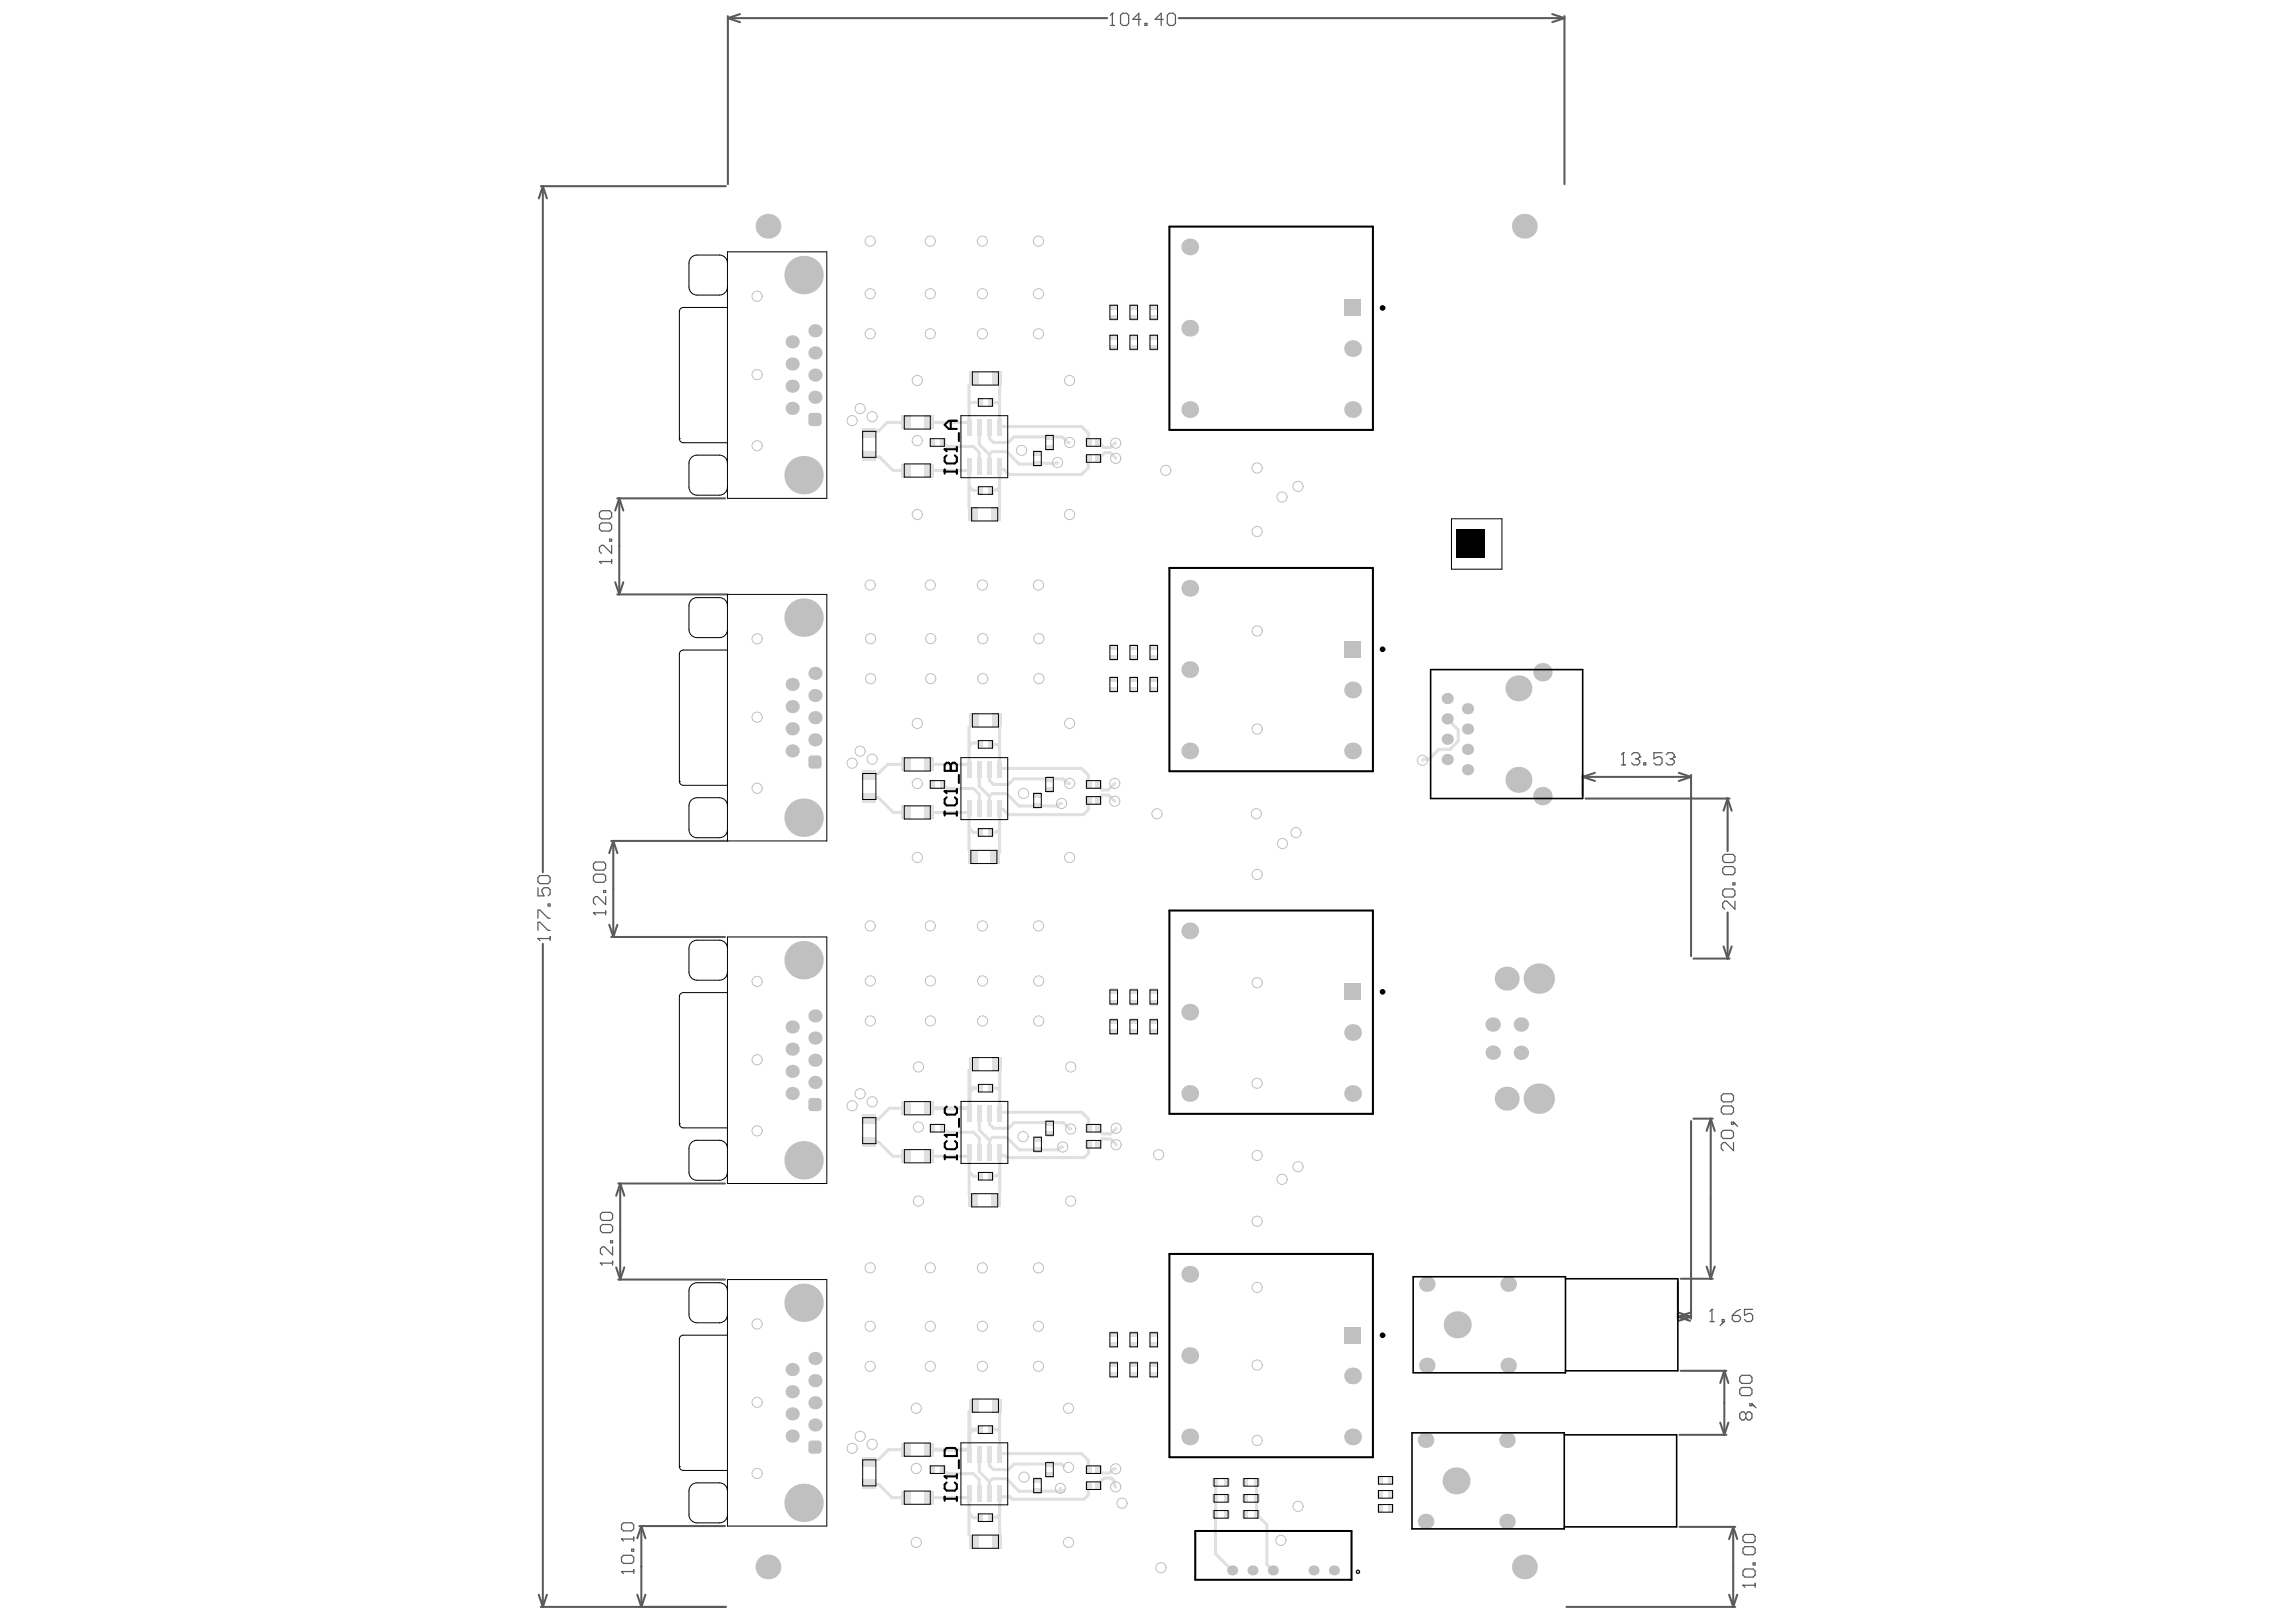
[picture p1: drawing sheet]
<svg xmlns="http://www.w3.org/2000/svg" width="297mm" height="210mm" viewBox="0 0 297 210" stroke-linecap="round" stroke-linejoin="round" font-family="sans-serif">
<g fill="none" stroke="#5a5a5a" stroke-width=".26">
<path d="M94.2 2.3l1.5 .6M94.2 2.3h49M94.2 2.1v21.7M95.7 1.8l-1.5 .5M152.5 2.3h49.9M200.8 1.8l1.6 .5M202.4 2.3l-1.6 .6M202.4 2.1v21.7M70 24.1h23.9M70.2 24.1l.6 1.6M70.2 24.1l-.5 1.6M70.2 24.1v88.8"/>
<path d="M79.6 75.3l.5 1.6M79.9 76.9h14.2M79.9 64.5h13.9M80.1 64.5l.5 1.6M80.1 64.5l-.5 1.6M80.1 64.5v12.4M80.6 75.3l-.5 1.6M78.8 119.7l.5 1.6M79.1 108.8h15M79.3 108.8l.6 1.6M79.3 108.8l-.5 1.6M79.3 108.8v12.5"/>
<path d="M79.9 119.7l-.6 1.6M204.8 100.5l1.5 .6M204.8 100.5h14M204.8 100.3v2.7M205.1 103.3h18.7M206.3 100l-1.5 .5M217.2 100l1.6 .5M218.8 100.5l-1.6 .6M218.8 100.3v23.4M223.5 103.3l.5 1.6M223.5 103.3l-.5 1.6M223.5 103.3v6.8"/>
<path d="M223.5 118.1v6M70.2 122.1v85.9M79.1 121.3h14.7M219.1 124.1h4.7M223 122.5l.5 1.6M224 122.5l-.5 1.6M80 153.2h13.8M80.2 153.2l.6 1.5M80.2 153.2l-.5 1.5M80.2 153.2v12.4M218.8 145.1v25.6M219.1 144.8h2.5"/>
<path d="M221.3 144.8l.5 1.5M221.3 144.8l-.5 1.5M221.3 144.8v20.7M79.7 164l.5 1.6M80 165.6h13.8M80.8 164l-.6 1.6M217.1 170.4l1.5 .5M217.1 170.4h1.7M217.1 165.9v4.8M217.2 169.9l1.6 .5M217.4 165.5h4.2M217.4 177.4h5.9"/>
<path d="M218.6 169.9l-1.5 .5M218.8 170.4l-1.6 .5M220.8 163.9l.5 1.6M221.8 163.9l-.5 1.6M223.1 177.4l.5 1.6M223.1 177.4l-.5 1.6M223.1 177.4v8.3M82.7 197.5h11.1M83 197.5l.5 1.6M83 197.5l-.6 1.6M83 197.5v10.5M217.3 197.6h7.2"/>
<path d="M217.3 185.7h6M222.6 184.1l.5 1.6M223.6 184.1l-.5 1.6M224.2 197.6l.6 1.6M224.2 197.6l-.5 1.6M224.2 197.6v10.4M69.7 206.4l.5 1.6M70 208h23.9M70.8 206.4l-.6 1.6M82.4 206.4l.6 1.6M83.5 206.4l-.5 1.6M202.7 208h21.8"/>
<path d="M223.7 206.4l.5 1.6M224.8 206.4l-.6 1.6"/>
</g>
<g fill="none" stroke="#5a5a5a" stroke-width=".16">
<path d="M143.6 3.3h.6M143.9 1.7h.1M143.9 1.7v1.6M143.9 1.7l-.3 .3M145 2l.2-.3h.6l.2 .3v1l-.2 .3h-.6l-.2-.3zM147.6 2.5h-1.1l.8-.8v1.6M148.1 3h.3v.3h-.3zM150.5 2.5h-1.1l.8-.8v1.6M151.3 1.7h.5l.3 .3v1l-.3 .3h-.5l-.3-.3v-1zM77.6 72.7h.1M77.6 66.4l.2-.3h1.1l.2 .3v.5l-.2 .2h-1.1l-.2-.2zM77.6 67.9l.2-.2h1.1l.2 .2v.6l-.2 .2h-1.1l-.2-.2z"/>
<path d="M77.6 72.7h1.5M77.6 72.7l.2 .2M78.9 69.8h.2v.2h-.2zM79.1 70.6v1l-1-1h-.3l-.2 .2v.6l.2 .2M79.1 72.4v.5M209.8 99h.5M210 97.4h.1M210 97.4v1.6M210 97.4l-.2 .3M211.1 97.7l.2-.3h.6l.2 .3v.2M211.6 98.2h.3M211.9 98.2l.2 .3v.2l-.2 .3h-.6l-.2-.3"/>
<path d="M212.1 97.9h.1M212.1 97.9l-.2 .3M212.7 98.7h.2v.3h-.2zM215 97.4h-1v.8l.5-.3h.3l.2 .3v.5l-.2 .3h-.6l-.2-.3M215.6 97.7l.2-.3h.5l.3 .3v.2M216.1 98.2h.2M216.3 98.2l.3 .3v.2l-.3 .3h-.5l-.2-.3M216.6 97.9h.1M216.6 97.9l-.3 .3M69.6 113.6l.3-.3h1l.3 .3v.5l-.3 .3h-1l-.3-.3zM69.6 114.9v1h.8l-.3-.5v-.3l.3-.2h.5l.3 .2v.6l-.3 .2M69.6 118.8v-1h.3l1 1h.3"/>
<path d="M70.9 117h.3v.2h-.3zM76.8 118.1h.1M76.8 111.8l.2-.2h1.1l.3 .2v.5l-.3 .3h-1.1l-.2-.3zM76.8 113.4l.2-.3h1.1l.3 .3v.5l-.3 .3h-1.1l-.2-.3zM76.8 118.1h1.6M76.8 118.1l.2 .3M78.1 115.2h.3v.3h-.3zM78.4 116v1.1l-1.1-1.1h-.3l-.2 .3v.5l.2 .3M78.4 117.9v.5M222.9 110.8l.2-.2h1.1l.3 .2v.6l-.3 .2h-1.1l-.2-.2zM222.9 112.4l.2-.3h1.1l.3 .3v.5l-.3 .3h-1.1l-.2-.3zM222.9 115.3l.2-.3h1.1l.3 .3v.5l-.3 .3h-1.1l-.2-.3z"/>
<path d="M224.2 114.2h.3v.3h-.3zM224.5 116.6v1.1l-1.1-1.1h-.3l-.2 .3v.5l.2 .3M69.6 121.5h.1M69.6 121.5h1.6M69.6 121.5l.3 .2M69.6 120.4v-1h.3l1 1h.3M71.2 121.2v.5M77.7 157.2l.2-.3h1.1l.3 .3v.5l-.3 .2h-1.1l-.2-.2zM77.7 158.7l.2-.2h1.1l.3 .2v.6l-.3 .2h-1.1l-.2-.2zM222.7 141.8l.3-.3h1l.3 .3v.5l-.3 .3h-1l-.3-.3zM222.7 143.4l.3-.3h1l.3 .3v.5l-.3 .3h-1l-.3-.3zM223 146.3h1l.3 .2v.6l-.3 .2h-1l-.3-.2v-.6z"/>
<path d="M224 145.2h.3v.3h-.3zM224.3 147.9v1l-1.1-1h-.2l-.3 .2v.5l.3 .3M224.3 145.2l.5 .6M77.7 163.5h.1M77.7 163.5h1.6M77.7 163.5l.2 .2M79 160.6h.3v.2h-.3zM79.3 161.4v1l-1.1-1h-.3l-.2 .2v.5l.2 .3M79.3 163.2v.5M221.2 171h.5M221.5 169.4h.1M221.5 169.4v1.6"/>
<path d="M221.5 169.4l-.3 .3M222.8 170.8h.3v.2h-.3zM223.1 171l-.6 .5M224.1 170.2h.8l.3 .3v.3l-.3 .2h-.5l-.3-.2zM225.2 169.4l-.6 .3-.5 .5M225.3 178h1.1l.3 .2v.6l-.3 .2h-1.1l-.2-.2v-.6zM225.3 179.6h1.1l.3 .2v.5l-.3 .3h-1.1l-.2-.3v-.5zM226.7 169.4h-1v.8l.5-.2h.3l.2 .2v.6l-.2 .2h-.5l-.3-.2M80.4 199.2h.1M80.4 197.3l.3-.2h1l.3 .2v.6l-.3 .2h-1l-.3-.2zM80.4 199.2h1.6M80.4 199.2l.3 .2"/>
<path d="M82 198.9v.5M225.5 198.8l.3-.2h1l.3 .2v.6l-.3 .2h-1l-.3-.2zM225.9 183l-.3-.3h-.3l-.2 .3v.5l.2 .3h.3l.3-.3M225.9 183l.2-.3h.3l.3 .3v.5l-.3 .3h-.3l-.2-.3M225.9 183v.5M226.4 181.7h.3v.2h-.3zM226.7 181.7l.5 .5M80.4 203.4h.1M80.4 203.4h1.6M80.4 203.4l.3 .2M80.7 201.3h1l.3 .2v.6l-.3 .2h-1l-.3-.2v-.6zM81.7 200.5h.3v.2h-.3z"/>
<path d="M82 203.1v.5M225.5 205.1h.1M225.5 200.4l.3-.2h1l.3 .2v.5l-.3 .3h-1l-.3-.3zM225.5 203.3l.3-.3h1l.3 .3v.5l-.3 .3h-1l-.3-.3zM225.5 205.1h1.6M225.5 205.1l.3 .3M226.8 202.3h.3v.2h-.3zM227.1 204.9v.5"/>
</g>
<g fill="none" stroke="#e0e0e0" stroke-width=".39">
<path d="M112.5 59l.2 .2h1.1l1.7 1.7h1.7M117.2 54.7h-2.4l-1.1 1.1h-1l-.2 .3M120.1 54.7h5.2l.1 .1M122 57.3v.1l.5 .4h3.4l.8 .7v1.9M126 49v.2l-.6 .7v5.4M126.7 55.3v2.2l1.3 1.3M126.8 52.1h-1.4M128 55.3v1.4l.5 .6h2l.7-.8h6.2l.7 .8h.3M128 58.8v1.6M128 58.8l.4-.4h1.8l1.6 1.7 4.9-.1 .1-.1M128.2 52.1h.8l.3 .3M128.9 49l.4 .4v5.9"/>
<path d="M129.3 55.3l.1-.1h10.5l.9 .9v1.2M140.8 59.3v1.2l-.9 .9h-9.4l-.6-.6h-.5l-.1-.1M142.2 57.3l.6 .6h.8l.6-.6h.1M144.3 59.3l-.7-.7h-.7l-.7 .7M125.4 60.4v5.3l.6 .7v.2M125.4 60.9h-5.3M125.4 62.9l.5 .6h.9M126.8 63.5h.1M129.3 60.4v5.3v.4l-.5 .5M129.3 63l-.4 .4-.7 .1M117.2 98.9h-2.4l-1.1 1.2h-1l-.2 .2M120.1 98.9l5.3 .1"/>
<path d="M125.6 93.9h.1M126 93.2v.3l-.6 .6v5.4M126.7 99.5v2.3l1.3 1.3M126.8 96.3l-.2-.2h-.8l-.4 .5M128 99.5v1.5l.5 .5h2l.7-.7h6.3l.6 .6h.3M128.2 96.3h.8l.3 .3M129.3 93.6v5.9M129.4 99.4h10.5l.9 .9v1.2M187.2 93l1.5 1.5v1.4l-1.1 1.1h-1.5l-1.2 1.3h-.7l-.2 .1M112.5 103.2l1.2 .1 1.9 1.8h1.6M120.1 105.1h5.2M122.3 101.8l.2 .2h3.4l.8 .8v1.8"/>
<path d="M125.4 104.6v5.3l.6 .7M125.4 107.2l.5 .5h.9M128 103.1l.4-.4h1.8l1.6 1.6h5l.3-.3h.2M128 103.1v1.5M129.3 105.4v4.9l-.6 .6M129.3 107.3l-.4 .4h-.6M140.8 103.6v1.2l-.6 .6h-9.8l-.6-.7h-.4l-.1-.1M142.2 103.6l.2-.3v-.2l.2-.2h.8l.8 .8M144.2 101.4l-.8 .8h-.8l-.2-.2v-.2l-.2-.3M129.3 138.1v5.9M112.5 147.8h1.2l1.8 1.8h1.7M117.2 143.4h-2.1l-1.4 1.4-1.2 .1"/>
<path d="M120.1 149.6h5.3M122.3 146.3l.2 .2h3.4l.8 .8v1.8M125.4 149.6v4.8l.6 .7M125.4 151.7l.5 .5h.9M126.7 144v2.2l1.3 1.4M128 147.6l.4-.4h1.8l1.7 1.6h5l.3-.4h.3M128 144v1.5l.5 .5h2l.7-.7h6.4l.8 .8h.1M128 147.6v1.5M128.2 140.8h.9l.2 .3M129.3 149.9v4.9l-.5 .5M129.3 151.8l-.4 .4h-.6M129.4 143.9h10.5l.9 .9v1.2"/>
<path d="M140.8 148.1v1.2l-.5 .5h-10l-.3-.3h-.6l-.1-.1v-.3M142.2 146l.2 .2v.3l.2 .2h.8h.3l.7-.7M142.2 148.1l.2-.3v-.2l.2-.2h.4h.7l.7 .7M112.5 192.1h1.2l1.7 1.7h1.8M117.2 187.6h-2.2l-1.3 1.3h-1l-.2 .3M120.1 193.8h5.2M122.3 190.5l.2 .2h3.4l.8 .8v1.8M125.4 195.8l.5 .6h.9M125.4 193.8v4.8l.6 .7M126.7 188.2v2.2l1.3 1.3M128 188.2v1.5l.5 .5h2l.7-.7h6.1l.3 .3M128 191.7v1.6"/>
<path d="M128 191.7l.4-.3h1.8l1.6 1.6h5.7l.1-.1M128.2 185h.8l.3 .3M129.3 182.3v5.9M129.3 194v5.1M129.3 196l-.4 .3h-.6M129.4 188.1h10.5l.9 .9v1.2M137.2 192.6v.4M140.8 192.3v1.1l-.6 .6h-9.2l-.4-.3h-1.2l-.1-.1v-.3M142.2 192.3l.2-.3v-.3l.5-.4h.9l.4 .4v.5l.1 .2M144.3 190.1h-.2l-.5 .5h-1.1l-.3-.4M157.2 191.8v9.3l2.2 2.1M162.6 191.8v4.2l1.3 1.3v5.1l.8 .8"/>
</g>
<path d="M126 138l-.6 .6v4.3M120.1 143.4h5.3M126.8 140.8h-.9l-.5 .5M120.1 187.6h5.2M126 182.1l-.6 .7v4.3M126.8 185h-1l-.4 .4" fill="none" stroke="#e0e0e0" stroke-width=".52"/>
<g fill="none" stroke="#c0c0c0" stroke-width=".13">
<circle cx="97.9" cy="38.3" r=".66"/>
<circle cx="112.6" cy="31.2" r=".66"/>
<circle cx="112.6" cy="38" r=".66"/>
<circle cx="120.4" cy="31.2" r=".66"/>
<circle cx="120.4" cy="38" r=".66"/>
<circle cx="127.1" cy="31.2" r=".66"/>
<circle cx="127.1" cy="38" r=".66"/>
<circle cx="134.3" cy="31.2" r=".66"/>
<circle cx="134.3" cy="38" r=".66"/>
<circle cx="97.9" cy="48.5" r=".66"/>
<circle cx="97.9" cy="57.7" r=".66"/>
<circle cx="110.2" cy="54.4" r=".66"/>
<circle cx="111.3" cy="52.9" r=".66"/>
<circle cx="112.6" cy="43.2" r=".66"/>
<circle cx="112.8" cy="53.9" r=".66"/>
<circle cx="118.7" cy="49.2" r=".66"/>
<circle cx="118.7" cy="57" r=".66"/>
<circle cx="120.4" cy="43.2" r=".66"/>
<circle cx="127.1" cy="43.2" r=".66"/>
<circle cx="132.2" cy="58.3" r=".66"/>
<circle cx="134.3" cy="43.2" r=".66"/>
<circle cx="136.8" cy="59.9" r=".66"/>
<circle cx="138.4" cy="57.3" r=".66"/>
<circle cx="138.4" cy="49.2" r=".66"/>
<circle cx="144.3" cy="57.3" r=".66"/>
<circle cx="144.3" cy="59.3" r=".66"/>
<circle cx="112.6" cy="75.7" r=".66"/>
<circle cx="118.7" cy="66.6" r=".66"/>
<circle cx="120.4" cy="75.7" r=".66"/>
<circle cx="127.1" cy="75.7" r=".66"/>
<circle cx="134.3" cy="75.7" r=".66"/>
<circle cx="138.4" cy="66.6" r=".66"/>
<circle cx="150.8" cy="60.9" r=".66"/>
<circle cx="162.6" cy="68.8" r=".66"/>
<circle cx="162.6" cy="60.6" r=".66"/>
<circle cx="165.9" cy="64.3" r=".66"/>
<circle cx="167.9" cy="62.9" r=".66"/>
<circle cx="97.9" cy="92.8" r=".66"/>
<circle cx="97.9" cy="82.7" r=".66"/>
<circle cx="110.2" cy="98.8" r=".66"/>
<circle cx="111.3" cy="97.2" r=".66"/>
<circle cx="112.6" cy="87.8" r=".66"/>
<circle cx="112.6" cy="82.6" r=".66"/>
<circle cx="112.8" cy="98.2" r=".66"/>
<circle cx="118.7" cy="93.6" r=".66"/>
<circle cx="120.4" cy="87.8" r=".66"/>
<circle cx="120.4" cy="82.6" r=".66"/>
<circle cx="127.1" cy="87.8" r=".66"/>
<circle cx="127.1" cy="82.6" r=".66"/>
<circle cx="134.4" cy="87.8" r=".66"/>
<circle cx="134.4" cy="82.6" r=".66"/>
<circle cx="138.4" cy="93.6" r=".66"/>
<circle cx="162.6" cy="94.3" r=".66"/>
<circle cx="162.6" cy="81.7" r=".66"/>
<circle cx="184" cy="98.4" r=".66"/>
<circle cx="97.9" cy="102" r=".66"/>
<circle cx="112.6" cy="119.8" r=".66"/>
<circle cx="118.7" cy="101.4" r=".66"/>
<circle cx="118.7" cy="111" r=".66"/>
<circle cx="120.4" cy="119.8" r=".66"/>
<circle cx="127.1" cy="119.8" r=".66"/>
<circle cx="132.4" cy="102.7" r=".66"/>
<circle cx="134.3" cy="119.8" r=".66"/>
<circle cx="137.3" cy="104" r=".66"/>
<circle cx="138.4" cy="101.4" r=".66"/>
<circle cx="138.4" cy="111" r=".66"/>
<circle cx="144.2" cy="101.4" r=".66"/>
<circle cx="144.2" cy="103.7" r=".66"/>
<circle cx="149.7" cy="105.3" r=".66"/>
<circle cx="162.5" cy="105.3" r=".66"/>
<circle cx="162.6" cy="113.2" r=".66"/>
<circle cx="165.9" cy="109.2" r=".66"/>
<circle cx="167.7" cy="107.7" r=".66"/>
<circle cx="97.9" cy="137.1" r=".66"/>
<circle cx="97.9" cy="127" r=".66"/>
<circle cx="112.6" cy="132.1" r=".66"/>
<circle cx="112.6" cy="126.9" r=".66"/>
<circle cx="118.8" cy="138.1" r=".66"/>
<circle cx="120.4" cy="132.1" r=".66"/>
<circle cx="120.4" cy="126.9" r=".66"/>
<circle cx="127.1" cy="132.1" r=".66"/>
<circle cx="127.1" cy="126.9" r=".66"/>
<circle cx="134.4" cy="132.1" r=".66"/>
<circle cx="134.4" cy="126.9" r=".66"/>
<circle cx="138.5" cy="138.1" r=".66"/>
<circle cx="162.6" cy="127.2" r=".66"/>
<circle cx="97.9" cy="146.3" r=".66"/>
<circle cx="110.2" cy="143.1" r=".66"/>
<circle cx="111.3" cy="141.5" r=".66"/>
<circle cx="112.8" cy="142.6" r=".66"/>
<circle cx="118.8" cy="155.4" r=".66"/>
<circle cx="118.8" cy="145.9" r=".66"/>
<circle cx="132.4" cy="147.1" r=".66"/>
<circle cx="137.5" cy="148.4" r=".66"/>
<circle cx="138.5" cy="155.4" r=".66"/>
<circle cx="138.5" cy="146.1" r=".66"/>
<circle cx="144.4" cy="146" r=".66"/>
<circle cx="144.4" cy="148.1" r=".66"/>
<circle cx="149.9" cy="149.4" r=".66"/>
<circle cx="162.6" cy="140.2" r=".66"/>
<circle cx="162.6" cy="149.5" r=".66"/>
<circle cx="162.6" cy="158" r=".66"/>
<circle cx="165.9" cy="152.6" r=".66"/>
<circle cx="167.9" cy="151" r=".66"/>
<circle cx="97.9" cy="171.3" r=".66"/>
<circle cx="112.6" cy="164.1" r=".66"/>
<circle cx="112.6" cy="171.6" r=".66"/>
<circle cx="112.6" cy="176.8" r=".66"/>
<circle cx="120.4" cy="164.1" r=".66"/>
<circle cx="120.4" cy="171.6" r=".66"/>
<circle cx="120.4" cy="176.8" r=".66"/>
<circle cx="127.1" cy="164.1" r=".66"/>
<circle cx="127.1" cy="171.6" r=".66"/>
<circle cx="127.1" cy="176.8" r=".66"/>
<circle cx="134.3" cy="164.1" r=".66"/>
<circle cx="134.3" cy="176.8" r=".66"/>
<circle cx="134.3" cy="171.6" r=".66"/>
<circle cx="162.6" cy="176.6" r=".66"/>
<circle cx="162.6" cy="166.6" r=".66"/>
<circle cx="97.9" cy="190.7" r=".66"/>
<circle cx="97.9" cy="181.5" r=".66"/>
<circle cx="110.2" cy="187.4" r=".66"/>
<circle cx="111.3" cy="185.9" r=".66"/>
<circle cx="112.8" cy="186.9" r=".66"/>
<circle cx="118.5" cy="190" r=".66"/>
<circle cx="118.5" cy="199.6" r=".66"/>
<circle cx="118.5" cy="182.3" r=".66"/>
<circle cx="132.5" cy="191.2" r=".66"/>
<circle cx="137.2" cy="192.6" r=".66"/>
<circle cx="138.2" cy="189.9" r=".66"/>
<circle cx="138.2" cy="199.6" r=".66"/>
<circle cx="138.2" cy="182.3" r=".66"/>
<circle cx="144.3" cy="190.1" r=".66"/>
<circle cx="144.3" cy="192.4" r=".66"/>
<circle cx="145.2" cy="194.5" r=".66"/>
<circle cx="162.6" cy="186.4" r=".66"/>
<circle cx="165.7" cy="199.3" r=".66"/>
<circle cx="167.9" cy="194.9" r=".66"/>
<circle cx="150.2" cy="202.9" r=".66"/>
</g>
<g fill="#c0c0c0">
<path d="M105.9 54.7h.4l-.1 .2-.3 .2z"/>
<path d="M105.9 53.4l.2 .1 .2 .4h-.4z"/>
<path d="M104.6 53.6l.4-.2v.5h-.4z"/>
<path d="M104.6 54.7h.4v.4l-.4-.2z"/>
<path d="M105.9 187.7h.4l-.2 .4h-.2z"/>
<path d="M105.9 186.4l.3 .2 .1 .2h-.4z"/>
<path d="M104.6 186.6l.4-.2v.4h-.4z"/>
<path d="M104.6 187.7h.4v.4l-.4-.2z"/>
<path d="M105.9 143.4h.4l-.2 .3-.2 .1z"/>
<path d="M105.9 142.1l.3 .2 .1 .2h-.4z"/>
<path d="M104.6 142.3l.4-.2v.4h-.4z"/>
<path d="M104.6 143.4h.4v.4l-.4-.2z"/>
<path d="M105.9 99h.4l-.2 .4-.2 .1z"/>
<path d="M105.9 97.8h.2l.2 .4h-.4z"/>
<path d="M104.6 98l.4-.2v.4h-.4z"/>
<path d="M104.6 99h.4v.5l-.4-.2z"/>
<circle cx="104" cy="79.9" r="2.49"/>
<circle cx="102.5" cy="44.2" r=".86"/>
<circle cx="105.4" cy="48.5" r=".86"/>
<circle cx="105.4" cy="87.1" r=".86"/>
<circle cx="105.4" cy="45.7" r=".86"/>
<circle cx="102.5" cy="47.1" r=".86"/>
<circle cx="102.5" cy="50" r=".86"/>
<circle cx="102.5" cy="52.8" r=".86"/>
<circle cx="105.4" cy="51.4" r=".86"/>
<circle cx="105.4" cy="42.8" r=".86"/>
<circle cx="104" cy="61.5" r="2.49"/>
<circle cx="199.1" cy="126.6" r="1.97"/>
<circle cx="199.5" cy="103" r="1.19"/>
<circle cx="194.9" cy="126.6" r="1.55"/>
<circle cx="196.4" cy="100.9" r="1.68"/>
<circle cx="189.9" cy="99.6" r=".73"/>
<circle cx="162" cy="203.2" r=".65"/>
<circle cx="164.7" cy="203.2" r=".65"/>
<circle cx="169.9" cy="203.2" r=".65"/>
<circle cx="172.6" cy="203.2" r=".65"/>
<circle cx="159.4" cy="203.2" r=".65"/>
<circle cx="188.4" cy="191.6" r="1.75"/>
<circle cx="184.4" cy="196.9" r="1.01"/>
<circle cx="195" cy="196.9" r="1.01"/>
<circle cx="175" cy="178.1" r="1.09"/>
<circle cx="175" cy="186" r="1.09"/>
<circle cx="153.9" cy="164.9" r="1.09"/>
<circle cx="153.9" cy="186" r="1.09"/>
<circle cx="153.9" cy="175.4" r="1.09"/>
<circle cx="199.1" cy="142.2" r="1.97"/>
<circle cx="175" cy="133.6" r="1.09"/>
<circle cx="184.4" cy="186.4" r="1.01"/>
<circle cx="184.6" cy="176.7" r="1.01"/>
<circle cx="184.6" cy="166.2" r="1.01"/>
<circle cx="188.5" cy="171.4" r="1.75"/>
<circle cx="193.1" cy="132.6" r=".93"/>
<circle cx="193.1" cy="136.2" r=".93"/>
<circle cx="194.9" cy="142.2" r="1.55"/>
<circle cx="195" cy="186.4" r="1.01"/>
<circle cx="195.1" cy="176.7" r="1.01"/>
<circle cx="195.1" cy="166.2" r="1.01"/>
<circle cx="196.8" cy="136.2" r=".93"/>
<circle cx="196.8" cy="132.6" r=".93"/>
<circle cx="175" cy="141.5" r="1.09"/>
<circle cx="199.5" cy="87" r="1.19"/>
<circle cx="187.2" cy="90.4" r=".73"/>
<circle cx="189.9" cy="91.7" r=".73"/>
<circle cx="196.4" cy="89.1" r="1.68"/>
<circle cx="175" cy="53" r="1.09"/>
<circle cx="175" cy="89.3" r="1.09"/>
<circle cx="175" cy="45.1" r="1.09"/>
<circle cx="153.9" cy="131" r="1.09"/>
<circle cx="153.9" cy="141.5" r="1.09"/>
<circle cx="153.9" cy="120.5" r="1.09"/>
<circle cx="102.5" cy="94.3" r=".86"/>
<circle cx="102.5" cy="97.2" r=".86"/>
<circle cx="105.4" cy="92.9" r=".86"/>
<circle cx="153.9" cy="97.2" r="1.09"/>
<circle cx="175" cy="97.2" r="1.09"/>
<circle cx="105.4" cy="95.7" r=".86"/>
<circle cx="99.3" cy="202.8" r="1.61"/>
<circle cx="104" cy="194.5" r="2.49"/>
<circle cx="102.5" cy="91.4" r=".86"/>
<circle cx="105.4" cy="90" r=".86"/>
<circle cx="102.5" cy="88.6" r=".86"/>
<circle cx="187.2" cy="95.7" r=".73"/>
<circle cx="187.2" cy="93" r=".73"/>
<circle cx="189.9" cy="94.3" r=".73"/>
<circle cx="189.9" cy="97" r=".73"/>
<circle cx="197.2" cy="29.3" r="1.61"/>
<circle cx="99.4" cy="29.3" r="1.61"/>
<circle cx="153.9" cy="86.7" r="1.09"/>
<circle cx="153.9" cy="32" r="1.09"/>
<circle cx="153.9" cy="42.5" r="1.09"/>
<circle cx="153.9" cy="76.1" r="1.09"/>
<circle cx="153.9" cy="53" r="1.09"/>
<circle cx="197.2" cy="202.8" r="1.61"/>
<circle cx="104" cy="35.6" r="2.49"/>
<circle cx="187.2" cy="98.3" r=".73"/>
<circle cx="102.5" cy="183" r=".86"/>
<circle cx="102.5" cy="185.8" r=".86"/>
<circle cx="105.4" cy="184.4" r=".86"/>
<circle cx="105.4" cy="181.5" r=".86"/>
<circle cx="105.4" cy="140.1" r=".86"/>
<circle cx="105.4" cy="137.2" r=".86"/>
<circle cx="105.4" cy="131.5" r=".86"/>
<circle cx="102.5" cy="132.9" r=".86"/>
<circle cx="105.4" cy="134.3" r=".86"/>
<circle cx="102.5" cy="138.6" r=".86"/>
<circle cx="102.5" cy="141.5" r=".86"/>
<circle cx="102.5" cy="135.8" r=".86"/>
<circle cx="104" cy="150.2" r="2.49"/>
<circle cx="104" cy="124.3" r="2.49"/>
<circle cx="104" cy="105.8" r="2.49"/>
<circle cx="102.5" cy="180.1" r=".86"/>
<circle cx="105.4" cy="178.7" r=".86"/>
<circle cx="105.4" cy="175.8" r=".86"/>
<circle cx="104" cy="168.6" r="2.49"/>
<circle cx="102.5" cy="177.2" r=".86"/>
</g>
<g fill="#c0c0c0">
<path d="M104.6 53.9l.4-.5h.9l.4 .5v.8l-.4 .4h-.9l-.4-.4z" fill-rule="evenodd"/>
<path d="M173.9 171.7h2.2v2.2h-2.2z" fill-rule="evenodd"/>
<path d="M173.9 82.9h2.2v2.2h-2.2z" fill-rule="evenodd"/>
<path d="M173.9 38.8h2.2v2.1h-2.2z" fill-rule="evenodd"/>
<path d="M173.9 127.3h2.2v2.1h-2.2z" fill-rule="evenodd"/>
<path d="M104.6 186.8l.4-.4h.9l.4 .4v.9l-.4 .4h-.9l-.4-.4z" fill-rule="evenodd"/>
<path d="M104.6 142.5l.4-.4h.9l.4 .4v.9l-.4 .4h-.9l-.4-.4z" fill-rule="evenodd"/>
<path d="M104.6 98.2l.4-.4h.9l.4 .4v.8l-.4 .5h-.9l-.4-.5z" fill-rule="evenodd"/>
</g>
<g fill="#e0e0e0">
<path d="M128.2 154.5h1.3v1.7h-1.3z" fill-rule="evenodd"/>
<path d="M125.3 154.5h1.3v1.7h-1.3z" fill-rule="evenodd"/>
<path d="M127.9 151.8h.7v.9h-.7z" fill-rule="evenodd"/>
<path d="M126.4 151.8h.7v.9h-.7z" fill-rule="evenodd"/>
<path d="M127.9 140.4h.7v.9h-.7z" fill-rule="evenodd"/>
<path d="M126.4 140.4h.7v.9h-.7z" fill-rule="evenodd"/>
<path d="M125.1 148.1h.6v2h-.6z" fill-rule="evenodd"/>
<path d="M126.4 148.1h.6v2h-.6z" fill-rule="evenodd"/>
<path d="M127.7 148.1h.6v2h-.6z" fill-rule="evenodd"/>
<path d="M129 148.1h.6v2h-.6z" fill-rule="evenodd"/>
<path d="M125.1 143h.6v2.1h-.6z" fill-rule="evenodd"/>
<path d="M126.4 143h.6v2.1h-.6z" fill-rule="evenodd"/>
<path d="M127.7 143h.6v2.1h-.6z" fill-rule="evenodd"/>
<path d="M129 143h.6v2.1h-.6z" fill-rule="evenodd"/>
<path d="M128.3 136.9h1.3v1.7h-1.3z" fill-rule="evenodd"/>
<path d="M125.4 136.9h1.3v1.7h-1.3z" fill-rule="evenodd"/>
<path d="M140.4 145.5h.9v1h-.9z" fill-rule="evenodd"/>
<path d="M141.7 145.5h.9v1h-.9z" fill-rule="evenodd"/>
<path d="M133.8 148.4h.9v.8h-.9z" fill-rule="evenodd"/>
<path d="M133.8 147h.9v.7h-.9z" fill-rule="evenodd"/>
<path d="M140.4 147.6h.9v1h-.9z" fill-rule="evenodd"/>
<path d="M141.7 147.6h.9v1h-.9z" fill-rule="evenodd"/>
<path d="M135.3 144.9h1v.7h-1z" fill-rule="evenodd"/>
<path d="M135.3 146.4h1v.7h-1z" fill-rule="evenodd"/>
<path d="M146.2 131.8h.9v.7h-.9z" fill-rule="evenodd"/>
<path d="M146.2 133.2h.9v.8h-.9z" fill-rule="evenodd"/>
<path d="M148.8 131.8h.9v.7h-.9z" fill-rule="evenodd"/>
<path d="M148.8 133.2h.9v.8h-.9z" fill-rule="evenodd"/>
<path d="M143.6 131.8h.9v.7h-.9z" fill-rule="evenodd"/>
<path d="M143.6 133.2h.9v.8h-.9z" fill-rule="evenodd"/>
<path d="M146.2 127.9h.9v.8h-.9z" fill-rule="evenodd"/>
<path d="M146.2 129.4h.9v.7h-.9z" fill-rule="evenodd"/>
<path d="M148.8 127.9h.9v.8h-.9z" fill-rule="evenodd"/>
<path d="M148.8 129.4h.9v.7h-.9z" fill-rule="evenodd"/>
<path d="M143.6 127.9h.9v.8h-.9z" fill-rule="evenodd"/>
<path d="M143.6 129.4h.9v.7h-.9z" fill-rule="evenodd"/>
<path d="M121.6 145.5h.8v1h-.8z" fill-rule="evenodd"/>
<path d="M120.2 145.5h.7v1h-.7z" fill-rule="evenodd"/>
<path d="M119.5 148.8h1.3v1.7h-1.3z" fill-rule="evenodd"/>
<path d="M116.6 148.8h1.3v1.7h-1.3z" fill-rule="evenodd"/>
<path d="M119.5 142.6h1.3v1.7h-1.3z" fill-rule="evenodd"/>
<path d="M116.6 142.6h1.3v1.7h-1.3z" fill-rule="evenodd"/>
<path d="M111.6 144.2h1.7v1.3h-1.7z" fill-rule="evenodd"/>
<path d="M111.6 147.1h1.7v1.3h-1.7z" fill-rule="evenodd"/>
<path d="M140.4 191.8h.8v1h-.8z" fill-rule="evenodd"/>
<path d="M141.7 191.8h.9v1h-.9z" fill-rule="evenodd"/>
<path d="M140.4 189.7h.8v1h-.8z" fill-rule="evenodd"/>
<path d="M141.7 189.7h.9v1h-.9z" fill-rule="evenodd"/>
<path d="M143.6 176.2h.9v.7h-.9z" fill-rule="evenodd"/>
<path d="M143.6 177.6h.9v.8h-.9z" fill-rule="evenodd"/>
<path d="M146.2 176.2h.9v.7h-.9z" fill-rule="evenodd"/>
<path d="M146.2 177.6h.9v.8h-.9z" fill-rule="evenodd"/>
<path d="M148.8 176.2h.9v.7h-.9z" fill-rule="evenodd"/>
<path d="M148.8 177.6h.9v.8h-.9z" fill-rule="evenodd"/>
<path d="M178.2 194.7h.7v1h-.7z" fill-rule="evenodd"/>
<path d="M179.6 194.7h.7v1h-.7z" fill-rule="evenodd"/>
<path d="M178.2 192.9h.7v1h-.7z" fill-rule="evenodd"/>
<path d="M179.6 192.9h.7v1h-.7z" fill-rule="evenodd"/>
<path d="M178.2 191.1h.7v.9h-.7z" fill-rule="evenodd"/>
<path d="M179.6 191.1h.7v.9h-.7z" fill-rule="evenodd"/>
<path d="M156.9 195.5h.7v.9h-.7z" fill-rule="evenodd"/>
<path d="M158.3 195.5h.8v.9h-.8z" fill-rule="evenodd"/>
<path d="M160.7 195.5h.8v.9h-.8z" fill-rule="evenodd"/>
<path d="M162.2 195.5h.7v.9h-.7z" fill-rule="evenodd"/>
<path d="M156.9 191.4h.7v.9h-.7z" fill-rule="evenodd"/>
<path d="M158.3 191.4h.8v.9h-.8z" fill-rule="evenodd"/>
<path d="M160.7 191.4h.8v.9h-.8z" fill-rule="evenodd"/>
<path d="M162.2 191.4h.7v.9h-.7z" fill-rule="evenodd"/>
<path d="M148.8 172.3h.9v.7h-.9z" fill-rule="evenodd"/>
<path d="M148.8 173.7h.9v.8h-.9z" fill-rule="evenodd"/>
<path d="M156.9 193.4h.7v1h-.7z" fill-rule="evenodd"/>
<path d="M158.3 193.4h.8v1h-.8z" fill-rule="evenodd"/>
<path d="M160.7 193.4h.8v1h-.8z" fill-rule="evenodd"/>
<path d="M162.2 193.4h.7v1h-.7z" fill-rule="evenodd"/>
<path d="M128.3 198.7h1.3v1.7h-1.3z" fill-rule="evenodd"/>
<path d="M125.4 198.7h1.3v1.7h-1.3z" fill-rule="evenodd"/>
<path d="M119.5 193h1.2v1.7h-1.2z" fill-rule="evenodd"/>
<path d="M116.6 193h1.2v1.7h-1.2z" fill-rule="evenodd"/>
<path d="M127.8 195.9h.8v1h-.8z" fill-rule="evenodd"/>
<path d="M126.4 195.9h.7v1h-.7z" fill-rule="evenodd"/>
<path d="M121.6 189.7h.8v1h-.8z" fill-rule="evenodd"/>
<path d="M120.2 189.7h.7v1h-.7z" fill-rule="evenodd"/>
<path d="M125.1 192.3h.6v2h-.6z" fill-rule="evenodd"/>
<path d="M126.4 192.3h.6v2h-.6z" fill-rule="evenodd"/>
<path d="M127.7 192.3h.6v2h-.6z" fill-rule="evenodd"/>
<path d="M129 192.3h.6v2h-.6z" fill-rule="evenodd"/>
<path d="M125.1 187.2h.6v2.1h-.6z" fill-rule="evenodd"/>
<path d="M126.4 187.2h.6v2.1h-.6z" fill-rule="evenodd"/>
<path d="M127.7 187.2h.6v2.1h-.6z" fill-rule="evenodd"/>
<path d="M129 187.2h.6v2.1h-.6z" fill-rule="evenodd"/>
<path d="M119.5 186.7h1.2v1.8h-1.2z" fill-rule="evenodd"/>
<path d="M116.6 186.7h1.2v1.8h-1.2z" fill-rule="evenodd"/>
<path d="M111.6 188.5h1.7v1.3h-1.7z" fill-rule="evenodd"/>
<path d="M111.6 191.4h1.7v1.3h-1.7z" fill-rule="evenodd"/>
<path d="M128.3 181h1.3v1.8h-1.3z" fill-rule="evenodd"/>
<path d="M125.4 181h1.3v1.8h-1.3z" fill-rule="evenodd"/>
<path d="M127.8 184.5h.8v1h-.8z" fill-rule="evenodd"/>
<path d="M126.4 184.5h.7v1h-.7z" fill-rule="evenodd"/>
<path d="M133.8 192.6h.9v.7h-.9z" fill-rule="evenodd"/>
<path d="M133.8 191.2h.9v.7h-.9z" fill-rule="evenodd"/>
<path d="M135.3 189.1h.9v.7h-.9z" fill-rule="evenodd"/>
<path d="M135.3 190.5h.9v.8h-.9z" fill-rule="evenodd"/>
<path d="M143.6 172.3h.9v.7h-.9z" fill-rule="evenodd"/>
<path d="M143.6 173.7h.9v.8h-.9z" fill-rule="evenodd"/>
<path d="M146.2 172.3h.9v.7h-.9z" fill-rule="evenodd"/>
<path d="M146.2 173.7h.9v.8h-.9z" fill-rule="evenodd"/>
<path d="M116.6 104.3h1.2v1.7h-1.2z" fill-rule="evenodd"/>
<path d="M119.5 104.3h1.2v1.7h-1.2z" fill-rule="evenodd"/>
<path d="M125.2 110h1.3v1.8h-1.3z" fill-rule="evenodd"/>
<path d="M128.1 110h1.3v1.8h-1.3z" fill-rule="evenodd"/>
<path d="M111.6 102.6h1.7v1.3h-1.7z" fill-rule="evenodd"/>
<path d="M111.6 99.7h1.7v1.3h-1.7z" fill-rule="evenodd"/>
<path d="M116.6 98.1h1.2v1.7h-1.2z" fill-rule="evenodd"/>
<path d="M119.5 98.1h1.2v1.7h-1.2z" fill-rule="evenodd"/>
<path d="M141.7 103.1h.9v1h-.9z" fill-rule="evenodd"/>
<path d="M140.4 103.1h.8v1h-.8z" fill-rule="evenodd"/>
<path d="M126.4 107.3h.7v.9h-.7z" fill-rule="evenodd"/>
<path d="M127.8 107.3h.8v.9h-.8z" fill-rule="evenodd"/>
<path d="M141.7 101h.9v1h-.9z" fill-rule="evenodd"/>
<path d="M140.4 101h.8v1h-.8z" fill-rule="evenodd"/>
<path d="M133.8 102.5h.9v.7h-.9z" fill-rule="evenodd"/>
<path d="M133.8 103.9h.9v.8h-.9z" fill-rule="evenodd"/>
<path d="M135.3 101.9h.9v.7h-.9z" fill-rule="evenodd"/>
<path d="M135.3 100.4h.9v.8h-.9z" fill-rule="evenodd"/>
<path d="M148.8 84.8h.9v.7h-.9z" fill-rule="evenodd"/>
<path d="M148.8 83.3h.9v.8h-.9z" fill-rule="evenodd"/>
<path d="M146.2 84.8h.9v.7h-.9z" fill-rule="evenodd"/>
<path d="M146.2 83.3h.9v.8h-.9z" fill-rule="evenodd"/>
<path d="M148.8 88.9h.9v.8h-.9z" fill-rule="evenodd"/>
<path d="M148.8 87.5h.9v.7h-.9z" fill-rule="evenodd"/>
<path d="M146.2 88.9h.9v.8h-.9z" fill-rule="evenodd"/>
<path d="M146.2 87.5h.9v.7h-.9z" fill-rule="evenodd"/>
<path d="M126.4 95.9h.7v.9h-.7z" fill-rule="evenodd"/>
<path d="M127.8 95.9h.8v.9h-.8z" fill-rule="evenodd"/>
<path d="M143.6 84.8h.9v.7h-.9z" fill-rule="evenodd"/>
<path d="M143.6 83.3h.9v.8h-.9z" fill-rule="evenodd"/>
<path d="M143.6 88.9h.9v.8h-.9z" fill-rule="evenodd"/>
<path d="M143.6 87.5h.9v.7h-.9z" fill-rule="evenodd"/>
<path d="M129 98.5h.6v2.1h-.6z" fill-rule="evenodd"/>
<path d="M127.7 98.5h.6v2.1h-.6z" fill-rule="evenodd"/>
<path d="M126.4 98.5h.6v2.1h-.6z" fill-rule="evenodd"/>
<path d="M125.1 98.5h.6v2.1h-.6z" fill-rule="evenodd"/>
<path d="M129 103.6h.6v2.1h-.6z" fill-rule="evenodd"/>
<path d="M127.7 103.6h.6v2.1h-.6z" fill-rule="evenodd"/>
<path d="M126.4 103.6h.6v2.1h-.6z" fill-rule="evenodd"/>
<path d="M125.1 103.6h.6v2.1h-.6z" fill-rule="evenodd"/>
<path d="M120.2 101h.7v1h-.7z" fill-rule="evenodd"/>
<path d="M121.6 101h.8v1h-.8z" fill-rule="evenodd"/>
<path d="M125.4 92.4h1.3v1.7h-1.3z" fill-rule="evenodd"/>
<path d="M128.3 92.4h1.3v1.7h-1.3z" fill-rule="evenodd"/>
<path d="M129 54.3h.6v2h-.6z" fill-rule="evenodd"/>
<path d="M127.7 54.3h.6v2h-.6z" fill-rule="evenodd"/>
<path d="M126.4 54.3h.6v2h-.6z" fill-rule="evenodd"/>
<path d="M125.1 54.3h.6v2h-.6z" fill-rule="evenodd"/>
<path d="M129 59.3h.6v2.1h-.6z" fill-rule="evenodd"/>
<path d="M127.7 59.3h.6v2.1h-.6z" fill-rule="evenodd"/>
<path d="M126.4 59.3h.6v2.1h-.6z" fill-rule="evenodd"/>
<path d="M125.1 59.3h.6v2.1h-.6z" fill-rule="evenodd"/>
<path d="M126.4 51.6h.7v1h-.7z" fill-rule="evenodd"/>
<path d="M127.8 51.6h.8v1h-.8z" fill-rule="evenodd"/>
<path d="M126.4 63h.7v.9h-.7z" fill-rule="evenodd"/>
<path d="M127.8 63h.8v.9h-.8z" fill-rule="evenodd"/>
<path d="M135.3 57.6h.9v.8h-.9z" fill-rule="evenodd"/>
<path d="M135.3 56.2h.9v.7h-.9z" fill-rule="evenodd"/>
<path d="M133.8 58.2h.9v.8h-.9z" fill-rule="evenodd"/>
<path d="M133.8 59.7h.9v.7h-.9z" fill-rule="evenodd"/>
<path d="M146.2 40.8h.9v.7h-.9z" fill-rule="evenodd"/>
<path d="M146.2 39.3h.9v.7h-.9z" fill-rule="evenodd"/>
<path d="M143.6 40.8h.9v.7h-.9z" fill-rule="evenodd"/>
<path d="M143.6 39.3h.9v.7h-.9z" fill-rule="evenodd"/>
<path d="M148.8 40.8h.9v.7h-.9z" fill-rule="evenodd"/>
<path d="M148.8 39.3h.9v.7h-.9z" fill-rule="evenodd"/>
<path d="M143.6 44.7h.9v.7h-.9z" fill-rule="evenodd"/>
<path d="M143.6 43.2h.9v.7h-.9z" fill-rule="evenodd"/>
<path d="M146.2 44.7h.9v.7h-.9z" fill-rule="evenodd"/>
<path d="M146.2 43.2h.9v.7h-.9z" fill-rule="evenodd"/>
<path d="M148.8 44.7h.9v.7h-.9z" fill-rule="evenodd"/>
<path d="M148.8 43.2h.9v.7h-.9z" fill-rule="evenodd"/>
<path d="M120.2 56.8h.7v.9h-.7z" fill-rule="evenodd"/>
<path d="M121.6 56.8h.8v.9h-.8z" fill-rule="evenodd"/>
<path d="M141.7 56.8h.9v1h-.9z" fill-rule="evenodd"/>
<path d="M140.4 56.8h.8v1h-.8z" fill-rule="evenodd"/>
<path d="M125.4 48.1h1.3v1.7h-1.3z" fill-rule="evenodd"/>
<path d="M128.3 48.1h1.3v1.7h-1.3z" fill-rule="evenodd"/>
<path d="M116.6 53.8h1.2v1.7h-1.2z" fill-rule="evenodd"/>
<path d="M119.5 53.8h1.2v1.7h-1.2z" fill-rule="evenodd"/>
<path d="M125.3 65.7h1.3v1.7h-1.3z" fill-rule="evenodd"/>
<path d="M128.2 65.7h1.3v1.7h-1.3z" fill-rule="evenodd"/>
<path d="M116.6 60h1.2v1.7h-1.2z" fill-rule="evenodd"/>
<path d="M119.5 60h1.2v1.7h-1.2z" fill-rule="evenodd"/>
<path d="M111.6 58.3h1.7v1.3h-1.7z" fill-rule="evenodd"/>
<path d="M111.6 55.4h1.7v1.3h-1.7z" fill-rule="evenodd"/>
<path d="M141.7 58.8h.9v1h-.9z" fill-rule="evenodd"/>
<path d="M140.4 58.8h.8v1h-.8z" fill-rule="evenodd"/>
</g>
<path d="M188.5 68.6h3.6v3.6h-3.6z" fill="#000"/>
<g fill="none" stroke="#000" stroke-width=".13">
<path d="M94.1 34a1.04 1.04 0 0 0-1-1h-2.9a1.04 1.04 0 0 0-1.1 1v3.1a1.04 1.04 0 0 0 1.1 1.1h2.9a1.04 1.04 0 0 0 1-1.1M94.1 39.8h-5.7l-.3 .1-.1 .1-.1 .3v16.5M94.1 32.6h12.9v31.9h-12.9zM143.6 39.5h1v1.8h-1zM146.2 39.5h1v1.8h-1zM148.8 39.5h1v1.8h-1zM87.9 56.8h.1M87.9 56.8l.1 .2 .1 .2 .3 .1h5.7M94.1 59.9a1.04 1.04 0 0 0-1-1h-2.9a1.04 1.04 0 0 0-1.1 1v3.1a1.04 1.04 0 0 0 1.1 1.1h2.9a1.04 1.04 0 0 0 1-1.1M111.6 55.8h1.7v3.4h-1.7zM117 53.8h3.4v1.7h-3.4zM120.4 56.8h1.8v1h-1.8z"/>
<path d="M124.3 53.8h6.1v8h-6.1zM125.8 48.1h3.4v1.7h-3.4zM126.6 51.6h1.8v1h-1.8zM133.7 58.4h1v1.8h-1zM135.3 56.4h1v1.8h-1zM140.6 56.8h1.8v1h-1.8zM140.6 58.8h1.8v1h-1.8zM143.6 43.4h1v1.8h-1zM146.2 43.4h1v1.8h-1zM148.8 43.4h1v1.8h-1zM94.1 78.4a1.04 1.04 0 0 0-1-1.1h-2.9a1.04 1.04 0 0 0-1.1 1.1v3.1a1.04 1.04 0 0 0 1.1 1h2.9a1.04 1.04 0 0 0 1-1M94.1 76.9h12.9v31.9h-12.9z"/>
<path d="M117 60h3.4v1.7h-3.4zM125.7 65.7h3.4v1.7h-3.4zM126.6 63h1.8v1h-1.8zM187.8 67.1h6.5v6.6h-6.5zM94.1 84.1h-5.7l-.3 .1-.1 .2-.1 .2v16.5M117 98.1h3.4v1.7h-3.4zM124.3 98h6.1v8.1h-6.1zM125.8 92.4h3.4v1.7h-3.4zM126.6 95.8h1.8v1h-1.8zM143.6 83.5h1v1.8h-1zM143.6 87.7h1v1.8h-1zM146.2 83.5h1v1.8h-1z"/>
<path d="M146.2 87.7h1v1.8h-1zM148.8 83.5h1v1.8h-1zM148.8 87.7h1v1.8h-1zM87.9 101.1h.1M87.9 101.1l.1 .3 .1 .2h.3h5.7M94.1 104.3a1.04 1.04 0 0 0-1-1.1h-2.9a1.04 1.04 0 0 0-1.1 1.1v3.1a1.04 1.04 0 0 0 1.1 1h2.9a1.04 1.04 0 0 0 1-1M111.6 100.1h1.7v3.4h-1.7zM117 104.3h3.4v1.7h-3.4zM120.4 101h1.8v1h-1.8zM125.6 110h3.4v1.8h-3.4zM126.6 107.2h1.8v1h-1.8zM133.7 102.7h1v1.8h-1z"/>
<path d="M135.3 100.6h1v1.8h-1zM140.6 101h1.8v1h-1.8zM140.6 103.1h1.8v1h-1.8zM94.1 128.5h-5.7h-.3l-.1 .2-.1 .3v16.4M94.1 122.7a1.04 1.04 0 0 0-1-1h-2.9a1.04 1.04 0 0 0-1.1 1v3.1a1.04 1.04 0 0 0 1.1 1h2.9a1.04 1.04 0 0 0 1-1M94.1 121.3h12.9v31.9h-12.9zM125.8 136.9h3.4v1.7h-3.4zM143.6 132h1v1.8h-1zM143.6 128.1h1v1.8h-1zM146.2 128.1h1v1.8h-1zM146.2 132h1v1.8h-1zM148.8 132h1v1.8h-1z"/>
<path d="M148.8 128.1h1v1.8h-1zM87.9 145.4h.1M87.9 145.4l.1 .3 .1 .2 .3 .1h5.7M94.1 148.6a1.04 1.04 0 0 0-1-1h-2.9a1.04 1.04 0 0 0-1.1 1v3.1a1.04 1.04 0 0 0 1.1 1h2.9a1.04 1.04 0 0 0 1-1M111.6 144.6h1.7v3.4h-1.7zM117 142.6h3.4v1.7h-3.4zM117 148.8h3.4v1.7h-3.4zM120.4 145.5h1.8v1h-1.8zM124.3 142.5h6.1v8.1h-6.1zM125.7 154.5h3.4v1.7h-3.4zM126.6 151.7h1.8v1h-1.8zM126.6 140.3h1.8v1h-1.8z"/>
<path d="M133.7 147.2h1v1.8h-1zM135.3 145.1h1v1.8h-1zM140.6 145.5h1.8v1h-1.8zM140.6 147.6h1.8v1h-1.8zM94.1 172.8h-5.7l-.3 .1-.1 .1-.1 .3v16.5M94.1 167a1.04 1.04 0 0 0-1-1h-2.9a1.04 1.04 0 0 0-1.1 1v3.1a1.04 1.04 0 0 0 1.1 1.1h2.9a1.04 1.04 0 0 0 1-1.1M94.1 165.6h12.9v31.9h-12.9zM143.6 172.5h1v1.8h-1zM143.6 176.4h1v1.8h-1zM146.2 172.5h1v1.8h-1zM146.2 176.4h1v1.8h-1zM148.8 172.5h1v1.8h-1z"/>
<path d="M148.8 176.4h1v1.8h-1zM87.9 189.8h.1M87.9 189.8l.1 .2 .1 .2 .3 .1M88.4 190.3h5.7M94.1 192.9a1.04 1.04 0 0 0-1-1h-2.9a1.04 1.04 0 0 0-1.1 1v3.1a1.04 1.04 0 0 0 1.1 1.1h2.9a1.04 1.04 0 0 0 1-1.1M111.6 188.9h1.7v3.4h-1.7zM117 186.7h3.4v1.8h-3.4zM117 193h3.4v1.7h-3.4zM120.4 189.7h1.8v1h-1.8zM124.3 186.7h6.1v8h-6.1zM125.8 181h3.4v1.8h-3.4zM125.8 198.7h3.4v1.7h-3.4z"/>
<path d="M126.6 184.5h1.8v1h-1.8zM126.6 195.9h1.8v1h-1.8zM133.7 191.4h1v1.8h-1zM135.3 189.3h1v1.8h-1zM140.6 191.8h1.8v1h-1.8zM140.6 189.7h1.8v1h-1.8zM157.1 195.5h1.8v1h-1.8zM157.1 191.3h1.8v1h-1.8zM157.1 193.4h1.8v1h-1.8zM160.9 195.5h1.8v1h-1.8zM160.9 191.3h1.8v1h-1.8zM160.9 193.4h1.8v1h-1.8z"/>
<path d="M178.3 194.7h1.9v1h-1.9zM178.3 191.1h1.9v1h-1.9zM178.3 192.9h1.9v1h-1.9z"/>
</g>
<g fill="none" stroke="#000" stroke-width=".26">
<path d="M151.3 29.3h26.3v26.3h-26.3zM122.2 58.1h.1M122.2 58.1h1.6M122.2 58.1l.3 .3M122.5 58.9l-.3 .3v.5l.3 .3h1l.3-.3v-.5l-.3-.3M123 54.5v1M123.8 57.9v.5M123.8 54.5h-1.1l-.5 .5 .5 .5h1.1M124.1 56v1.1M122.2 60.8v.5M122.2 61h1.6M123.8 60.8v.5"/>
<path d="M151.3 73.5h26.3v26.3h-26.3zM122.5 98.7h.2l.3 .3 .3-.3h.2l.3 .3v.8h-1.6v-.8zM123 99.8h.1M123 99v.8M122.2 102.4h.1M122.2 105v.5M122.2 105.3h1.6M122.2 102.4h1.6M122.2 102.4l.3 .2M122.5 103.2l-.3 .2v.6l.3 .2h1l.3-.2v-.6l-.3-.2M123.8 102.1v.5M123.8 105v.5"/>
<path d="M124.1 100.3v1M151.3 117.8h26.3v26.3h-26.3zM122.2 146.9h.1M122.2 149.5v.5M122.2 149.8h1.6M122.2 146.9h1.6M122.2 146.9l.3 .2M122.5 143.2l-.3 .3v.5l.3 .2h1l.3-.2v-.5l-.3-.3M122.5 147.7l-.3 .2v.6l.3 .2h1l.3-.2v-.6l-.3-.2M123.8 146.6v.5M123.8 149.5v.5M124.1 144.8v1"/>
<path d="M151.3 162.3h26.3v26.3h-26.3zM122.2 191.1h.1M122.2 193.7v.5M122.2 194h1.6M122.2 191.1h1.6M122.2 191.1l.3 .2M122.5 187.4h1l.3 .2v.8h-1.6v-.8zM122.5 191.8l-.3 .3v.5l.3 .3h1l.3-.3v-.5l-.3-.3M123.8 190.8v.5M123.8 193.7v.5M124.1 189v1M154.6 198.1h20.3v6.3h-20.3z"/>
</g>
<path d="M185.1 86.7h19.7v16.6h-19.7zM182.8 165.2h19.7v12.5h-19.7zM202.5 165.5h14.6v11.9h-14.6M182.7 185.4h19.7v12.5h-19.7zM202.4 185.7h14.5v11.9h-14.5" fill="none" stroke="#000" stroke-width=".21"/>
<g fill="none" stroke="#000" stroke-width=".31">
<circle cx="178.9" cy="39.8" r=".21"/>
<circle cx="178.9" cy="84" r=".21"/>
<circle cx="178.9" cy="128.4" r=".21"/>
<circle cx="178.9" cy="172.8" r=".21"/>
</g>
<circle cx="175.7" cy="203.4" r=".21" fill="none" stroke="#000" stroke-width=".16"/>
</svg>
